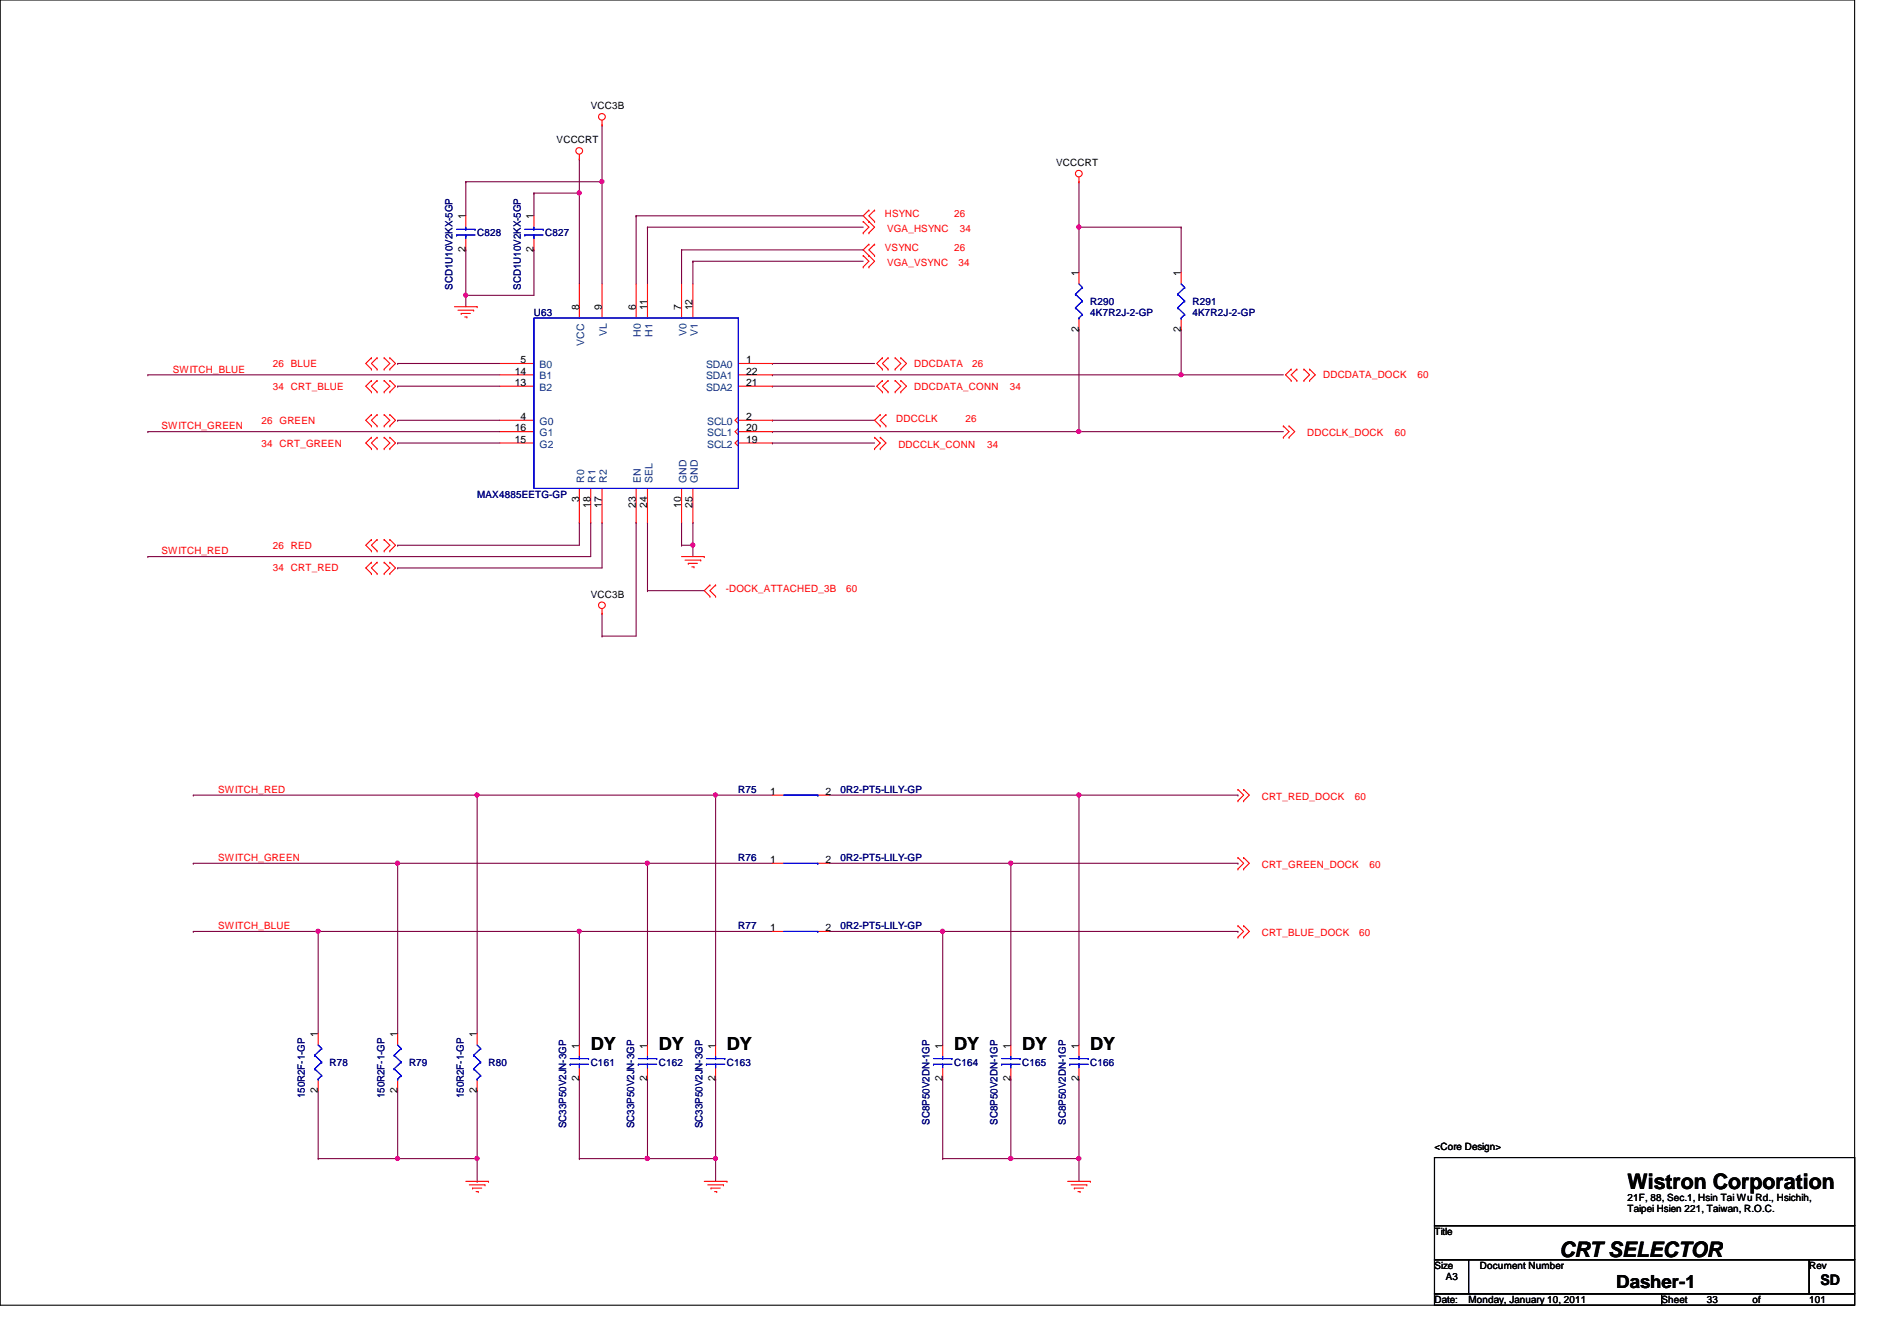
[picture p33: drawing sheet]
<svg xmlns="http://www.w3.org/2000/svg" width="297mm" height="210mm" viewBox="0 0 297 210" stroke-linecap="round" stroke-linejoin="round" font-family="sans-serif">
<defs><g id="words">
<g font-size="3.3">
<text x="254.8" y="186.1">Wistron Corporation</text>
<text x="244.2" y="196.7">CRT SELECTOR</text>
</g>
<g font-size="2.8">
<text x="92.5" y="164.4">DY</text>
<text x="103.2" y="164.4">DY</text>
<text x="113.8" y="164.4">DY</text>
<text x="149.4" y="164.4">DY</text>
<text x="160.1" y="164.4">DY</text>
<text x="170.7" y="164.4">DY</text>
<text x="253.1" y="201.6">Dasher-1</text>
</g>
<text font-size="2.3" x="285.1" y="201.1">SD</text>
<g font-size="1.6">
<text x="92.5" y="17.1">VCC3B</text>
<text x="87.2" y="22.4">VCCCRT</text>
<text x="165.4" y="26">VCCCRT</text>
<text x="72.9" y="34.3" transform="rotate(-90 72.9 34.3)">1</text>
<text x="83.6" y="34.3" transform="rotate(-90 83.6 34.3)">1</text>
<text x="72.9" y="39.5" transform="rotate(-90 72.9 39.5)">2</text>
<text x="83.6" y="39.5" transform="rotate(-90 83.6 39.5)">2</text>
<text x="168.9" y="43.2" transform="rotate(-90 168.9 43.2)">1</text>
<text x="184.9" y="43.2" transform="rotate(-90 184.9 43.2)">1</text>
<text x="90.7" y="48.6" transform="rotate(-90 90.7 48.6)">8</text>
<text x="94.2" y="48.6" transform="rotate(-90 94.2 48.6)">9</text>
<text x="99.6" y="48.6" transform="rotate(-90 99.6 48.6)">6</text>
<text x="101.3" y="48.6" transform="rotate(-90 101.3 48.6)">11</text>
<text x="106.7" y="48.6" transform="rotate(-90 106.7 48.6)">7</text>
<text x="108.5" y="48.6" transform="rotate(-90 108.5 48.6)">12</text>
<text x="168.9" y="51.9" transform="rotate(-90 168.9 51.9)">2</text>
<text x="184.9" y="51.9" transform="rotate(-90 184.9 51.9)">2</text>
<text x="80.6" y="58.6">14</text>
<text x="81.5" y="56.9">5</text>
<text x="116.8" y="56.9">1</text>
<text x="116.8" y="58.6">22</text>
<text x="80.6" y="60.4">13</text>
<text x="81.5" y="65.7">4</text>
<text x="116.8" y="65.7">2</text>
<text x="116.8" y="60.4">21</text>
<text x="80.6" y="69.3">15</text>
<text x="80.6" y="67.5">16</text>
<text x="116.8" y="69.3">19</text>
<text x="116.8" y="67.5">20</text>
<text x="90.7" y="78.6" transform="rotate(-90 90.7 78.6)">3</text>
<text x="92.5" y="79.5" transform="rotate(-90 92.5 79.5)">18</text>
<text x="94.2" y="79.5" transform="rotate(-90 94.2 79.5)">17</text>
<text x="99.6" y="79.5" transform="rotate(-90 99.6 79.5)">23</text>
<text x="101.3" y="79.5" transform="rotate(-90 101.3 79.5)">24</text>
<text x="106.7" y="79.5" transform="rotate(-90 106.7 79.5)">10</text>
<text x="108.5" y="79.5" transform="rotate(-90 108.5 79.5)">25</text>
<text x="92.5" y="93.6">VCC3B</text>
<text x="120.6" y="124.4">1</text>
<text x="129.3" y="124.4">2</text>
<text x="120.6" y="135.1">1</text>
<text x="129.3" y="135.1">2</text>
<text x="120.6" y="145.8">1</text>
<text x="129.3" y="145.8">2</text>
<text x="49.8" y="162.3" transform="rotate(-90 49.8 162.3)">1</text>
<text x="62.2" y="162.3" transform="rotate(-90 62.2 162.3)">1</text>
<text x="74.7" y="162.3" transform="rotate(-90 74.7 162.3)">1</text>
<text x="90.7" y="164.1" transform="rotate(-90 90.7 164.1)">1</text>
<text x="101.3" y="164.1" transform="rotate(-90 101.3 164.1)">1</text>
<text x="112" y="164.1" transform="rotate(-90 112 164.1)">1</text>
<text x="147.6" y="164.1" transform="rotate(-90 147.6 164.1)">1</text>
<text x="158.2" y="164.1" transform="rotate(-90 158.2 164.1)">1</text>
<text x="168.9" y="164.1" transform="rotate(-90 168.9 164.1)">1</text>
<text x="49.8" y="171" transform="rotate(-90 49.8 171)">2</text>
<text x="62.2" y="171" transform="rotate(-90 62.2 171)">2</text>
<text x="74.7" y="171" transform="rotate(-90 74.7 171)">2</text>
<text x="90.7" y="169.2" transform="rotate(-90 90.7 169.2)">2</text>
<text x="101.3" y="169.2" transform="rotate(-90 101.3 169.2)">2</text>
<text x="112" y="169.2" transform="rotate(-90 112 169.2)">2</text>
<text x="147.6" y="169.2" transform="rotate(-90 147.6 169.2)">2</text>
<text x="158.2" y="169.2" transform="rotate(-90 158.2 169.2)">2</text>
<text x="168.9" y="169.2" transform="rotate(-90 168.9 169.2)">2</text>
<text x="224.6" y="180">&lt;Core Design&gt;</text>
<text x="254.8" y="189.8">Taipei Hsien 221, Taiwan, R.O.C.</text>
<text x="254.8" y="188">21F, 88, Sec.1, Hsin Tai Wu Rd., Hsichih,</text>
<text x="224.6" y="193.3">Title</text>
<text x="224.6" y="204">Date:</text>
<text x="224.6" y="198.6">Size</text>
<text x="226.4" y="200.4">A3</text>
<text x="229.9" y="204">Monday, January 10, 2011</text>
<text x="231.7" y="198.6">Document Number</text>
<text x="260.2" y="204">Sheet</text>
<text x="267.3" y="204">33</text>
<text x="274.4" y="204">of</text>
<text x="283.3" y="198.6">Rev</text>
<text x="283.3" y="204">101</text>
</g>
<g font-size="1.6" fill="#f00">
<text x="138.6" y="34">HSYNC</text>
<text x="149.4" y="34">26</text>
<text x="138.6" y="39.3">VSYNC</text>
<text x="138.9" y="36.3">VGA_HSYNC</text>
<text x="138.9" y="41.6">VGA_VSYNC</text>
<text x="149.4" y="39.3">26</text>
<text x="150.1" y="41.6">34</text>
<text x="150.3" y="36.3">34</text>
<text x="27" y="58.3">SWITCH_BLUE</text>
<text x="42.7" y="57.4">26</text>
<text x="45.5" y="57.4">BLUE</text>
<text x="143.2" y="57.4">DDCDATA</text>
<text x="152.2" y="57.4">26</text>
<text x="207.2" y="59.2">DDCDATA_DOCK</text>
<text x="221.9" y="59.2">60</text>
<text x="42.7" y="61">34 CRT_BLUE</text>
<text x="140.3" y="66">DDCCLK</text>
<text x="143.2" y="61">DDCDATA_CONN</text>
<text x="151.2" y="66">26</text>
<text x="158.1" y="61">34</text>
<text x="25.3" y="67.2">SWITCH_GREEN</text>
<text x="40.9" y="66.3">26 GREEN</text>
<text x="40.9" y="69.9">34 CRT_GREEN</text>
<text x="140.7" y="70.1">DDCCLK_CONN</text>
<text x="154.6" y="70.1">34</text>
<text x="204.7" y="68.3">DDCCLK_DOCK</text>
<text x="218.4" y="68.3">60</text>
<text x="25.3" y="86.8">SWITCH_RED</text>
<text x="42.7" y="89.5">34 CRT_RED</text>
<text x="42.7" y="85.9">26 RED</text>
<text x="113.7" y="92.7">-DOCK_ATTACHED_3B</text>
<text x="132.5" y="92.7">60</text>
<text x="34.2" y="124.1">SWITCH_RED</text>
<text x="197.6" y="125.2">CRT_RED_DOCK</text>
<text x="212.2" y="125.2">60</text>
<text x="34.2" y="134.8">SWITCH_GREEN</text>
<text x="197.6" y="135.8">CRT_GREEN_DOCK</text>
<text x="214.5" y="135.8">60</text>
<text x="34.2" y="145.5">SWITCH_BLUE</text>
<text x="197.6" y="146.5">CRT_BLUE_DOCK</text>
<text x="212.8" y="146.5">60</text>
</g>
<g font-size="1.6" fill="#000080">
<text x="74.7" y="37">C828</text>
<text x="85.4" y="37">C827</text>
<text x="70.9" y="45.3" transform="rotate(-90 70.9 45.3)">SCD1U10V2KX-5GP</text>
<text x="81.5" y="45.3" transform="rotate(-90 81.5 45.3)">SCD1U10V2KX-5GP</text>
<text x="170.7" y="47.7">R290</text>
<text x="186.7" y="47.7">R291</text>
<text x="83.6" y="49.4">U63</text>
<text x="170.7" y="49.4">4K7R2J-2-GP</text>
<text x="186.7" y="49.4">4K7R2J-2-GP</text>
<text x="74.7" y="77.9">MAX4885EETG-GP</text>
<text x="115.6" y="124.1">R75</text>
<text x="131.6" y="124.1">0R2-PT5-LILY-GP</text>
<text x="115.6" y="134.8">R76</text>
<text x="131.6" y="134.8">0R2-PT5-LILY-GP</text>
<text x="115.6" y="145.5">R77</text>
<text x="131.6" y="145.5">0R2-PT5-LILY-GP</text>
<text x="51.6" y="166.8">R78</text>
<text x="64" y="166.8">R79</text>
<text x="76.5" y="166.8">R80</text>
<text x="92.5" y="166.8">C161</text>
<text x="103.2" y="166.8">C162</text>
<text x="113.8" y="166.8">C163</text>
<text x="149.4" y="166.8">C164</text>
<text x="160.1" y="166.8">C165</text>
<text x="170.7" y="166.8">C166</text>
<text x="47.7" y="171.9" transform="rotate(-90 47.7 171.9)">150R2F-1-GP</text>
<text x="60.2" y="171.9" transform="rotate(-90 60.2 171.9)">150R2F-1-GP</text>
<text x="72.6" y="171.9" transform="rotate(-90 72.6 171.9)">150R2F-1-GP</text>
<text x="88.6" y="176.6" transform="rotate(-90 88.6 176.6)">SC33P50V2JN-3GP</text>
<text x="99.3" y="176.6" transform="rotate(-90 99.3 176.6)">SC33P50V2JN-3GP</text>
<text x="110" y="176.6" transform="rotate(-90 110 176.6)">SC33P50V2JN-3GP</text>
<text x="145.5" y="176" transform="rotate(-90 145.5 176)">SC8P50V2DN-1GP</text>
<text x="156.2" y="176" transform="rotate(-90 156.2 176)">SC8P50V2DN-1GP</text>
<text x="166.9" y="176" transform="rotate(-90 166.9 176)">SC8P50V2DN-1GP</text>
</g>
<g font-size="1.6" fill="#004080">
<text x="95" y="52.7" transform="rotate(-90 95 52.7)">VL</text>
<text x="100.4" y="52.7" transform="rotate(-90 100.4 52.7)">H0</text>
<text x="102.1" y="52.7" transform="rotate(-90 102.1 52.7)">H1</text>
<text x="107.5" y="52.7" transform="rotate(-90 107.5 52.7)">V0</text>
<text x="109.3" y="52.7" transform="rotate(-90 109.3 52.7)">V1</text>
<text x="84.5" y="57.6">B0</text>
<text x="84.5" y="59.4">B1</text>
<text x="91.5" y="54.1" transform="rotate(-90 91.5 54.1)">VCC</text>
<text x="110.6" y="57.6">SDA0</text>
<text x="110.6" y="59.4">SDA1</text>
<text x="84.5" y="61.2">B2</text>
<text x="110.6" y="61.2">SDA2</text>
<text x="84.5" y="66.5">G0</text>
<text x="84.5" y="70.1">G2</text>
<text x="84.5" y="68.3">G1</text>
<text x="110.7" y="66.5">SCL0</text>
<text x="110.7" y="70.1">SCL2</text>
<text x="110.7" y="68.3">SCL1</text>
<text x="91.5" y="75.6" transform="rotate(-90 91.5 75.6)">R0</text>
<text x="93.3" y="75.6" transform="rotate(-90 93.3 75.6)">R1</text>
<text x="95" y="75.6" transform="rotate(-90 95 75.6)">R2</text>
<text x="100.4" y="75.6" transform="rotate(-90 100.4 75.6)">EN</text>
<text x="102.1" y="75.6" transform="rotate(-90 102.1 75.6)">SEL</text>
<text x="107.5" y="75.6" transform="rotate(-90 107.5 75.6)">GND</text>
<text x="109.3" y="75.6" transform="rotate(-90 109.3 75.6)">GND</text>
</g>
</g></defs>
<path d="M0 0h290.4v204.3h-290.4z" fill="none" stroke="#000" stroke-width=".17"/>
<path d="M101.4 135.1h.1M101.4 135.1h19.5M112.1 124.5h.1M112.1 124.5h8.8" fill="none" stroke="#800040" stroke-width=".17"/>
<circle cx="101.4" cy="135.1" r=".32" fill="#f0f"/>
<circle cx="101.4" cy="135.1" r=".32" fill="none" stroke="#f0f" stroke-width=".17"/>
<path d="M90.7 145.8h30.2M90.7 145.8h.1" fill="none" stroke="#800040" stroke-width=".17"/>
<circle cx="90.7" cy="145.8" r=".32" fill="#f0f"/>
<circle cx="90.7" cy="145.8" r=".32" fill="none" stroke="#f0f" stroke-width=".17"/>
<path d="M129.8 124.5h39.1M129.8 135.1h28.5M158.3 135.1h.1M168.9 124.5h.1" fill="none" stroke="#800040" stroke-width=".17"/>
<circle cx="158.3" cy="135.1" r=".32" fill="#f0f"/>
<circle cx="158.3" cy="135.1" r=".32" fill="none" stroke="#f0f" stroke-width=".17"/>
<path d="M129.8 145.8h17.8M147.6 145.8h.1" fill="none" stroke="#800040" stroke-width=".17"/>
<circle cx="147.6" cy="145.8" r=".32" fill="#f0f"/>
<circle cx="147.6" cy="145.8" r=".32" fill="none" stroke="#f0f" stroke-width=".17"/>
<path d="M49.8 145.8h.1M49.8 145.8v16" fill="none" stroke="#800040" stroke-width=".17"/>
<circle cx="49.8" cy="145.8" r=".32" fill="#f0f"/>
<circle cx="49.8" cy="145.8" r=".32" fill="none" stroke="#f0f" stroke-width=".17"/>
<g fill="none" stroke="#800040" stroke-width=".17">
<path d="M30.3 135.1h.1M30.3 124.5h.1M30.3 124.5h44.4M30.3 135.1h32M62.3 135.1h.1M62.3 135.1v26.7M74.7 124.5h.1M74.7 124.5v37.3M30.3 145.8h.1M30.3 145.8h19.5M49.8 170.7v10.7M49.8 181.4h.1"/>
<path d="M49.8 181.4h12.5M62.3 181.4h.1"/>
</g>
<circle cx="62.2" cy="181.3" r=".32" fill="#f0f"/>
<circle cx="62.2" cy="181.3" r=".32" fill="none" stroke="#f0f" stroke-width=".17"/>
<path d="M62.3 170.7v10.7M74.7 170.7h.1M74.7 170.7v10.7M62.3 181.4h.1M62.3 181.4h12.4M74.7 181.4h.1" fill="none" stroke="#800040" stroke-width=".17"/>
<circle cx="74.7" cy="181.3" r=".32" fill="#f0f"/>
<circle cx="74.7" cy="181.3" r=".32" fill="none" stroke="#f0f" stroke-width=".17"/>
<path d="M62.3 135.1h39.1M62.3 135.1h.1M101.4 135.1h.1M101.4 135.1v28.5M49.8 145.8h40.9M49.8 145.8h.1M90.7 145.8h.1M90.7 145.8v17.8M74.7 184.9h.1M74.7 181.4v3.5" fill="none" stroke="#800040" stroke-width=".17"/>
<circle cx="62.2" cy="135.1" r=".32" fill="#f0f"/>
<circle cx="62.2" cy="135.1" r=".32" fill="none" stroke="#f0f" stroke-width=".17"/>
<path d="M112.1 124.5h.1M112.1 124.5v39.1" fill="none" stroke="#800040" stroke-width=".17"/>
<circle cx="112" cy="124.4" r=".32" fill="#f0f"/>
<circle cx="112" cy="124.4" r=".32" fill="none" stroke="#f0f" stroke-width=".17"/>
<path d="M74.7 124.5h37.4M74.7 124.5h.1" fill="none" stroke="#800040" stroke-width=".17"/>
<circle cx="74.7" cy="124.4" r=".32" fill="#f0f"/>
<circle cx="74.7" cy="124.4" r=".32" fill="none" stroke="#f0f" stroke-width=".17"/>
<path d="M90.7 168.9v12.5M90.7 181.4h.1M90.7 181.4h10.7M101.4 181.4h.1" fill="none" stroke="#800040" stroke-width=".17"/>
<circle cx="101.4" cy="181.3" r=".32" fill="#f0f"/>
<circle cx="101.4" cy="181.3" r=".32" fill="none" stroke="#f0f" stroke-width=".17"/>
<path d="M112.1 181.4h.1M112.1 181.4v3.5" fill="none" stroke="#800040" stroke-width=".17"/>
<circle cx="112" cy="181.3" r=".32" fill="#f0f"/>
<circle cx="112" cy="181.3" r=".32" fill="none" stroke="#f0f" stroke-width=".17"/>
<path d="M101.4 168.9h.1M101.4 168.9v12.5M101.4 181.4h10.7M101.4 181.4h.1" fill="none" stroke="#800040" stroke-width=".17"/>
<circle cx="101.4" cy="181.3" r=".32" fill="#f0f"/>
<circle cx="101.4" cy="181.3" r=".32" fill="none" stroke="#f0f" stroke-width=".17"/>
<path d="M158.3 135.1h.1M158.3 135.1v28.5M168.9 124.5h.1M168.9 124.5v39.1M112.1 168.9h.1M112.1 168.9v12.5" fill="none" stroke="#800040" stroke-width=".17"/>
<circle cx="168.9" cy="124.4" r=".32" fill="#f0f"/>
<circle cx="168.9" cy="124.4" r=".32" fill="none" stroke="#f0f" stroke-width=".17"/>
<path d="M147.6 168.9v12.5M168.9 168.9h.1M168.9 168.9v12.5M147.6 181.4h.1M147.6 181.4h10.7M158.3 181.4h.1" fill="none" stroke="#800040" stroke-width=".17"/>
<circle cx="158.3" cy="181.3" r=".32" fill="#f0f"/>
<circle cx="158.3" cy="181.3" r=".32" fill="none" stroke="#f0f" stroke-width=".17"/>
<path d="M168.9 181.4h.1M168.9 181.4v3.5" fill="none" stroke="#800040" stroke-width=".17"/>
<circle cx="168.9" cy="181.3" r=".32" fill="#f0f"/>
<circle cx="168.9" cy="181.3" r=".32" fill="none" stroke="#f0f" stroke-width=".17"/>
<path d="M147.6 145.8h.1M147.6 145.8v17.8M158.3 168.9h.1M158.3 168.9v12.5M158.3 181.4h10.6M158.3 181.4h.1" fill="none" stroke="#800040" stroke-width=".17"/>
<circle cx="158.3" cy="181.3" r=".32" fill="#f0f"/>
<circle cx="158.3" cy="181.3" r=".32" fill="none" stroke="#f0f" stroke-width=".17"/>
<path d="M108.5 85.3h.1M108.5 85.3v1.8M158.3 135.1h35.5M168.9 124.5h24.9M193.8 135.1h.1M193.8 124.5h.1M147.6 145.8h46.2M193.8 145.8h.1" fill="none" stroke="#800040" stroke-width=".17"/>
<circle cx="108.5" cy="85.3" r=".32" fill="#f0f"/>
<circle cx="108.5" cy="85.3" r=".32" fill="none" stroke="#f0f" stroke-width=".17"/>
<path d="M90.7 30.2h.1M90.7 30.2v14.2M106.7 81.8h.1M106.7 85.3h.1M106.7 81.8v3.5M106.7 85.3h1.8" fill="none" stroke="#800040" stroke-width=".17"/>
<circle cx="90.7" cy="30.2" r=".32" fill="#f0f"/>
<circle cx="90.7" cy="30.2" r=".32" fill="none" stroke="#f0f" stroke-width=".17"/>
<path d="M94.3 28.4h.1M94.3 28.4v16" fill="none" stroke="#800040" stroke-width=".17"/>
<circle cx="94.2" cy="28.4" r=".32" fill="#f0f"/>
<circle cx="94.2" cy="28.4" r=".32" fill="none" stroke="#f0f" stroke-width=".17"/>
<path d="M120.9 56.9h16M120.9 56.9h.1M185 58.7h16M185 58.7h.1" fill="none" stroke="#800040" stroke-width=".17"/>
<circle cx="184.9" cy="58.6" r=".32" fill="#f0f"/>
<circle cx="184.9" cy="58.6" r=".32" fill="none" stroke="#f0f" stroke-width=".17"/>
<path d="M120.9 60.5h16M120.9 65.8h16M120.9 60.5h.1M120.9 65.8h.1M168.9 67.6h.1M168.9 67.6h32.1" fill="none" stroke="#800040" stroke-width=".17"/>
<circle cx="168.9" cy="67.5" r=".32" fill="#f0f"/>
<circle cx="168.9" cy="67.5" r=".32" fill="none" stroke="#f0f" stroke-width=".17"/>
<g fill="none" stroke="#800040" stroke-width=".17">
<path d="M83.6 39.1h.1M83.6 39.1v7.1h-10.7M23.2 58.7h.1M23.2 58.7h55.1M62.3 56.9h.1M62.3 56.9h16M72.9 46.2h.1M23.2 67.6h.1M23.2 67.6h55.1M62.3 60.5h.1M62.3 65.8h.1M62.3 69.3h.1"/>
<path d="M62.3 69.3h16M62.3 60.5h16M62.3 65.8h16M120.9 69.3h16M120.9 69.3h.1"/>
</g>
<circle cx="72.9" cy="46.2" r=".32" fill="#f0f"/>
<circle cx="72.9" cy="46.2" r=".32" fill="none" stroke="#f0f" stroke-width=".17"/>
<g fill="none" stroke="#800040" stroke-width=".17">
<path d="M94.3 19.6h.1M94.3 19.6v8.8h-21.4M72.9 28.4h.1M72.9 28.4v5.4M83.6 30.2h.1M83.6 30.2v3.6M90.7 24.9h.1M90.7 24.9v5.3h-7.1M99.6 33.8h.1M99.6 33.8v10.6M99.6 33.8h35.6M101.4 35.6h.1"/>
<path d="M101.4 35.6v8.8M101.4 35.6h33.8M106.7 39.1h.1M106.7 39.1v5.3M106.7 39.1h28.5M168.9 35.6h.1M168.9 35.6v7.1M72.9 46.2h.1M72.9 46.2v1.8M108.5 40.9h.1M108.5 40.9v3.5M108.5 40.9h26.7"/>
<path d="M23.2 87.1h.1M62.3 85.3h.1M62.3 88.9h.1M90.7 81.8h.1M90.7 81.8v3.5h-28.4M92.5 81.8h.1M92.5 81.8v5.3h-69.3M94.3 81.8h.1M94.3 99.6h.1M94.3 96h.1M94.3 81.8v7.1h-32M94.3 96v3.6"/>
<path d="M99.6 81.8h.1M99.6 81.8v17.8h-5.3M101.4 81.8h.1M101.4 92.5h.1M101.4 81.8v10.7M101.4 92.5h8.9"/>
</g>
<circle cx="168.9" cy="35.5" r=".32" fill="#f0f"/>
<circle cx="168.9" cy="35.5" r=".32" fill="none" stroke="#f0f" stroke-width=".17"/>
<g fill="none" stroke="#800040" stroke-width=".17">
<path d="M72.9 39.1h.1M72.9 39.1v7.1M168.9 35.6h.1M168.9 28.4h.1M168.9 28.4v7.2M168.9 35.6h16.1M185 35.6h.1M185 35.6v7.1M120.9 58.7h.1M168.9 51.6h.1M168.9 51.6v16h-48M185 51.6h.1"/>
<path d="M185 51.6v7.1h-64.1M120.9 67.6h.1M108.5 81.8h.1M108.5 81.8v3.5"/>
</g>
<g fill="none" stroke="#f00" stroke-width=".17">
<path d="M94.3 19.6h.1M94.3 18.8v.8M72.9 33.8v1.8M72.9 37.3v1.8M83.6 33.8v1.8M83.6 37.3v1.8M90.7 24.9h.1M90.7 24.2v.7M135.2 34.7l.9 .9-.9 .8M135.2 34.7h.1M135.2 36.4h.1M136.1 34.7h.1"/>
<path d="M136.1 32.9h.1M136.1 36.4h.1M136.1 38.2h.1M136.1 32.9l-.9 .9 1.7 1.8-.8 .8M136.1 38.2l-.9 .9 1.7 1.8-.8 .9M136.9 32.9h.1M136.9 34.7h.1M136.9 38.2h.1M136.9 32.9l-.8 .9 .8 .9M136.9 38.2l-.8 .9 .8 .9M168.9 28.4h.1M168.9 27.7v.7"/>
<path d="M58.2 56l-.9 .9 .9 .9M58.2 59.6l-.9 .9 .9 .8M58.2 57.8h.1M58.2 56h.1M58.2 59.6h.1M59.1 56h.1M59.1 57.8h.1M59.1 59.6h.1M59.1 56l-.9 .9 .9 .9M59.1 59.6l-.9 .9 .9 .8M60.2 56l.8 .9-.8 .9M60.2 59.6l.8 .9-.8 .8"/>
<path d="M60.2 57.8h.1M60.2 56h.1M60.2 59.6h.1M61 57.8h.1M61 56h.1M61 59.6h.1M61 56l.9 .9-.9 .9M61 59.6l.9 .9-.9 .8M71.2 48h3.5M71.7 48.6h2.5M72.2 49.1h.1M72.2 49.1h1.5"/>
<path d="M72.8 49.6h.3M73.1 49.6h.1M74.2 48.6h.1M74.7 48h.1M78.3 56.9h5.3M78.3 58.7h5.3M90.7 44.4v5.4M94.3 44.4v5.4M99.6 44.4v5.4M101.4 44.4v5.4M106.7 44.4v5.4M108.5 44.4v5.4"/>
<path d="M115.6 56.9h5.3M115.6 58.7h5.3M135.2 40l.9 .9-.9 .9M135.2 40h.1M135.2 41.8h.1M136.1 40h.1M136.1 41.8h.1M136.9 40h.1M138.2 57.8h.1M138.2 56h.1M138.2 59.6h.1M138.2 56l-.9 .9 .9 .9"/>
<path d="M138.2 59.6l-.9 .9 .9 .8M139.1 57.8h.1M139.1 56h.1M139.1 59.6h.1M139.1 56l-.9 .9 .9 .9M139.1 59.6l-.9 .9 .9 .8M140.2 56l.9 .9-.9 .9M140.2 59.6l.9 .9-.9 .8M140.2 56h.1M140.2 57.8h.1M140.2 59.6h.1M141.1 56l.8 .9-.8 .9"/>
<path d="M141.1 59.6l.8 .9-.8 .8M141.1 57.8h.1M141.1 56h.1M141.1 59.6h.1M168.9 42.7v1.7M168.9 49.8v1.8M185 42.7v1.7M185 49.8v1.8M202.2 59.6h.1M202.2 57.8h.1M202.2 57.8l-.9 .9 .9 .9M203.1 57.8l-.9 .9 .9 .9"/>
<path d="M203.1 59.6h.1M203.1 57.8h.1M204.2 57.8h.1M204.2 59.6h.1M204.2 57.8l.9 .9-.9 .9M205.1 59.6h.1M205.1 57.8h.1M205.1 57.8l.8 .9-.8 .9M58.2 64.9l-.9 .9 .9 .9M58.2 68.5l-.9 .8 .9 .9M58.2 66.7h.1M58.2 64.9h.1"/>
<path d="M58.2 61.3h.1M58.2 70.2h.1M58.2 68.5h.1M59.1 64.9h.1M59.1 66.7h.1M59.1 61.3h.1M59.1 68.5h.1M59.1 70.2h.1M59.1 64.9l-.9 .9 .9 .9M59.1 68.5l-.9 .8 .9 .9M60.2 64.9l.8 .9-.8 .9M60.2 68.5l.8 .8-.8 .9"/>
<path d="M60.2 66.7h.1M60.2 64.9h.1M60.2 61.3h.1M60.2 70.2h.1M60.2 68.5h.1M61 66.7h.1M61 64.9h.1M61 61.3h.1M61 70.2h.1M61 68.5h.1M61 64.9l.9 .9-.9 .9M61 68.5l.9 .8-.9 .9"/>
<path d="M78.3 65.8h5.3M78.3 60.5h5.3M78.3 69.3h5.3M78.3 67.6h5.3M90.7 76.5v5.3M92.5 76.5v5.3M94.3 76.5v5.3M99.6 76.5v5.3M101.4 76.5v5.3M106.7 76.5v5.3M108.5 76.5v5.3M115.6 65.3l-.5 .5 .5 .5"/>
<path d="M115.6 65.8h5.3M115.6 60.5h5.3M115.6 69.3h5.3M115.6 67.6h5.3M115.6 68.8l-.5 .5 .5 .5M115.6 67.1l-.5 .5 .5 .5M136.9 68.5h.1M136.9 70.2h.1M136.9 68.5l.9 .8-.9 .9M137.8 64.9l-.9 .9 .9 .9M137.8 68.5l.9 .8-.9 .9M137.8 66.7h.1"/>
<path d="M137.8 64.9h.1M137.8 68.5h.1M137.8 70.2h.1M138.2 61.3h.1M138.7 64.9h.1M138.7 66.7h.1M138.7 64.9l-.9 .9 .9 .9M139.1 61.3h.1M140.2 61.3h.1M141.1 61.3h.1M201 66.7h.1M201 68.5h.1"/>
<path d="M201 66.7l.8 .9-.8 .9M201.8 66.7l.9 .9-.9 .9M201.8 66.7h.1M201.8 68.5h.1M58.2 84.5l-.9 .8 .9 .9M58.2 88l-.9 .9 .9 .9M58.2 86.2h.1M58.2 84.5h.1M58.2 89.8h.1M58.2 88h.1M59.1 84.5h.1M59.1 86.2h.1"/>
<path d="M59.1 88h.1M59.1 89.8h.1M59.1 84.5l-.9 .8 .9 .9M59.1 88l-.9 .9 .9 .9M60.2 84.5l.8 .8-.8 .9M60.2 88l.8 .9-.8 .9M60.2 86.2h.1M60.2 84.5h.1M60.2 89.8h.1M60.2 88h.1M61 86.2h.1M61 84.5h.1"/>
<path d="M61 89.8h.1M61 88h.1M61 84.5l.9 .8-.9 .9M61 88l.9 .9-.9 .9M94.3 96h.1M94.3 95.3v.7M106.7 87.1h3.6M107.3 87.7h2.4M107.8 88.2h.1M107.8 88.2h1.4M108.3 88.7h.4M108.7 88.7h.1"/>
<path d="M109.7 87.7h.1M110.3 87.1h.1M111.2 93.3h.1M111.2 91.6h.1M111.2 91.6l-.9 .9 .9 .8M112.1 91.6h.1M112.1 93.3h.1M112.1 91.6l-.9 .9 .9 .8M120.9 124.5h1.8M120.9 135.1h1.8M128.1 124.5h1.7M128.1 135.1h1.7"/>
<path d="M193.8 123.6l.9 .9-.9 .8M193.8 134.2l.9 .9-.9 .9M193.8 123.6h.1M193.8 125.3h.1M193.8 134.2h.1M193.8 136h.1M194.7 123.6h.1M194.7 125.3h.1M194.7 134.2h.1M194.7 136h.1M194.7 123.6l.9 .9-.9 .8M194.7 134.2l.9 .9-.9 .9"/>
<path d="M120.9 145.8h1.8M128.1 145.8h1.7M193.8 144.9l.9 .9-.9 .9M193.8 144.9h.1M193.8 146.7h.1M194.7 144.9h.1M194.7 146.7h.1M194.7 144.9l.9 .9-.9 .9M49.8 161.8v1.8M49.8 168.9v1.8M62.3 161.8v1.8M62.3 168.9v1.8"/>
<path d="M74.7 161.8v1.8M74.7 168.9v1.8M90.7 163.6v1.8M90.7 167.1v1.8M101.4 163.6v1.8M101.4 167.1v1.8M112.1 163.6v1.8M112.1 167.1v1.8M147.6 163.6v1.8M147.6 167.1v1.8M158.3 163.6v1.8M158.3 167.1v1.8"/>
<path d="M168.9 163.6v1.8M168.9 167.1v1.8M72.9 184.9h3.6M73.5 185.5h2.4M74 186h.1M74 186h1.4M74.5 186.5h.4M74.9 186.5h.1M75.9 185.5h.1M76.5 184.9h.1M110.3 184.9h3.5M110.8 185.5h2.5"/>
<path d="M111.3 186h1.5M111.3 186h.1M111.9 186.5h.3M112.2 186.5h.1M113.3 185.5h.1M113.8 184.9h.1M167.2 184.9h3.5M167.7 185.5h2.5M168.2 186h1.5M168.2 186h.1M168.8 186.5h.3M169.1 186.5h.1"/>
<path d="M170.2 185.5h.1M170.7 184.9h.1"/>
<circle cx="94.3" cy="18.3" r=".52"/>
<circle cx="90.7" cy="23.6" r=".52"/>
<circle cx="168.9" cy="27.2" r=".52"/>
<circle cx="94.3" cy="94.7" r=".52"/>
</g>
<path d="M224.6 181.2h65.8v10.7h-65.8zM224.6 191.9h65.8v5.3h-65.8zM224.6 197.2h5.4v5.3h-5.4zM230 197.2h53.3v5.3h-53.3zM283.3 197.2h7.1v5.3h-7.1zM224.6 202.5h35.6v1.8h-35.6zM260.2 202.5h30.2v1.8h-30.2z" fill="none" stroke="#000" stroke-width=".17"/>
<g fill="none" stroke="#00f" stroke-width=".17">
<path d="M71.5 36.8h.1M71.5 35.9h2.9M71.5 36.8h2.9M72.9 35.9h.1M72.9 36.8h.1M72.9 35.6v.3M72.9 36.8v.5M74.4 35.9h.1M82.2 36.8h.1M82.2 35.9h2.8M82.2 36.8h2.8M83.6 35.9h.1"/>
<path d="M83.6 36.8h.1M83.6 35.6v.3M83.6 36.8v.5M85 35.9h.1M83.6 49.8h32v26.7h-32zM168.4 46.1h.1M168.4 48.2h.1M168.4 46.1l1.1 1M168.4 48.2l1.1 1M168.9 49.8h.1M168.9 44.4l.6 .6M169.5 45h.1"/>
<path d="M169.5 47.1h.1M169.5 49.2h.1M169.5 49.2l-.6 .6M169.5 45l-1.1 1.1M169.5 47.1l-1.1 1.1M184.4 46.1h.1M184.4 48.2h.1M184.4 46.1l1.1 1M184.4 48.2l1.1 1M185 49.8h.1M185 44.4l.5 .6M185.5 45h.1"/>
<path d="M185.5 47.1h.1M185.5 49.2h.1M185.5 45l-1.1 1.1M185.5 47.1l-1.1 1.1M185.5 49.2l-.5 .6M122.7 124.5h5.4M122.7 135.1h5.4M128.1 124.5h.1M128.1 135.1h.1M122.7 145.8h5.4M128.1 145.8h.1M49.3 165.2h.1"/>
<path d="M49.3 167.3h.1M49.3 165.2l1.1 1M49.3 167.3l1.1 1.1M49.8 168.9h.1M49.8 163.6l.6 .5M50.4 164.1h.1M50.4 166.2h.1M50.4 168.4h.1M50.4 164.1l-1.1 1.1M50.4 166.2l-1.1 1.1M50.4 168.4l-.6 .5M61.7 165.2h.1"/>
<path d="M61.7 167.3h.1M61.7 165.2l1.1 1M61.7 167.3l1.1 1.1M62.3 168.9h.1M62.3 163.6l.5 .5M62.8 164.1h.1M62.8 166.2h.1M62.8 168.4h.1M62.8 164.1l-1.1 1.1M62.8 166.2l-1.1 1.1M62.8 168.4l-.5 .5M74.2 165.2h.1"/>
<path d="M74.2 167.3h.1M74.2 165.2l1.1 1M74.2 167.3l1.1 1.1M74.7 168.9h.1M74.7 163.6l.6 .5M75.3 164.1h.1M75.3 166.2h.1M75.3 168.4h.1M75.3 164.1l-1.1 1.1M75.3 166.2l-1.1 1.1M75.3 168.4l-.6 .5M89.3 166.6h2.9"/>
<path d="M89.3 166.6h.1M89.3 165.7h2.9M90.7 165.7h.1M90.7 166.6h.1M90.7 165.4v.3M90.7 166.6v.5M92.2 165.7h.1M99.9 166.6h.1M99.9 165.7h2.9M99.9 166.6h2.9M101.4 165.7h.1M101.4 166.6h.1"/>
<path d="M101.4 165.4v.3M101.4 166.6v.5M102.8 165.7h.1M110.6 166.6h.1M110.6 165.7h2.9M110.6 166.6h2.9M112.1 165.7h.1M112.1 166.6h.1M112.1 165.4v.3M112.1 166.6v.5M113.5 165.7h.1M146.2 166.6h.1"/>
<path d="M146.2 165.7h2.9M146.2 166.6h2.9M147.6 165.7h.1M147.6 166.6h.1M147.6 165.4v.3M147.6 166.6v.5M149.1 165.7h.1M156.8 166.6h2.9M156.8 166.6h.1M156.8 165.7h2.9M158.3 165.7h.1M158.3 166.6h.1"/>
<path d="M158.3 165.4v.3M158.3 166.6v.5M159.7 165.7h.1M167.5 166.6h.1M167.5 165.7h2.9M167.5 166.6h2.9M168.9 165.7h.1M168.9 166.6h.1M168.9 165.4v.3M168.9 166.6v.5M170.4 165.7h.1"/>
</g>
<circle cx="101.4" cy="135.1" r=".32" fill="#f0f"/>
<circle cx="101.4" cy="135.1" r=".32" fill="none" stroke="#f0f" stroke-width=".17"/>
<circle cx="90.7" cy="145.8" r=".32" fill="#f0f"/>
<circle cx="90.7" cy="145.8" r=".32" fill="none" stroke="#f0f" stroke-width=".17"/>
<circle cx="158.3" cy="135.1" r=".32" fill="#f0f"/>
<circle cx="158.3" cy="135.1" r=".32" fill="none" stroke="#f0f" stroke-width=".17"/>
<circle cx="147.6" cy="145.8" r=".32" fill="#f0f"/>
<circle cx="147.6" cy="145.8" r=".32" fill="none" stroke="#f0f" stroke-width=".17"/>
<circle cx="49.8" cy="145.8" r=".32" fill="#f0f"/>
<circle cx="49.8" cy="145.8" r=".32" fill="none" stroke="#f0f" stroke-width=".17"/>
<circle cx="62.2" cy="181.3" r=".32" fill="#f0f"/>
<circle cx="62.2" cy="181.3" r=".32" fill="none" stroke="#f0f" stroke-width=".17"/>
<circle cx="74.7" cy="181.3" r=".32" fill="#f0f"/>
<circle cx="74.7" cy="181.3" r=".32" fill="none" stroke="#f0f" stroke-width=".17"/>
<circle cx="62.2" cy="135.1" r=".32" fill="#f0f"/>
<circle cx="62.2" cy="135.1" r=".32" fill="none" stroke="#f0f" stroke-width=".17"/>
<circle cx="112" cy="124.4" r=".32" fill="#f0f"/>
<circle cx="112" cy="124.4" r=".32" fill="none" stroke="#f0f" stroke-width=".17"/>
<circle cx="74.7" cy="124.4" r=".32" fill="#f0f"/>
<circle cx="74.7" cy="124.4" r=".32" fill="none" stroke="#f0f" stroke-width=".17"/>
<circle cx="101.4" cy="181.3" r=".32" fill="#f0f"/>
<circle cx="101.4" cy="181.3" r=".32" fill="none" stroke="#f0f" stroke-width=".17"/>
<circle cx="112" cy="181.3" r=".32" fill="#f0f"/>
<circle cx="112" cy="181.3" r=".32" fill="none" stroke="#f0f" stroke-width=".17"/>
<circle cx="101.4" cy="181.3" r=".32" fill="#f0f"/>
<circle cx="101.4" cy="181.3" r=".32" fill="none" stroke="#f0f" stroke-width=".17"/>
<circle cx="168.9" cy="124.4" r=".32" fill="#f0f"/>
<circle cx="168.9" cy="124.4" r=".32" fill="none" stroke="#f0f" stroke-width=".17"/>
<circle cx="158.3" cy="181.3" r=".32" fill="#f0f"/>
<circle cx="158.3" cy="181.3" r=".32" fill="none" stroke="#f0f" stroke-width=".17"/>
<circle cx="168.9" cy="181.3" r=".32" fill="#f0f"/>
<circle cx="168.9" cy="181.3" r=".32" fill="none" stroke="#f0f" stroke-width=".17"/>
<circle cx="158.3" cy="181.3" r=".32" fill="#f0f"/>
<circle cx="158.3" cy="181.3" r=".32" fill="none" stroke="#f0f" stroke-width=".17"/>
<circle cx="108.5" cy="85.3" r=".32" fill="#f0f"/>
<circle cx="108.5" cy="85.3" r=".32" fill="none" stroke="#f0f" stroke-width=".17"/>
<circle cx="90.7" cy="30.2" r=".32" fill="#f0f"/>
<circle cx="90.7" cy="30.2" r=".32" fill="none" stroke="#f0f" stroke-width=".17"/>
<circle cx="94.2" cy="28.4" r=".32" fill="#f0f"/>
<circle cx="94.2" cy="28.4" r=".32" fill="none" stroke="#f0f" stroke-width=".17"/>
<circle cx="184.9" cy="58.6" r=".32" fill="#f0f"/>
<circle cx="184.9" cy="58.6" r=".32" fill="none" stroke="#f0f" stroke-width=".17"/>
<circle cx="168.9" cy="67.5" r=".32" fill="#f0f"/>
<circle cx="168.9" cy="67.5" r=".32" fill="none" stroke="#f0f" stroke-width=".17"/>
<circle cx="72.9" cy="46.2" r=".32" fill="#f0f"/>
<circle cx="72.9" cy="46.2" r=".32" fill="none" stroke="#f0f" stroke-width=".17"/>
<circle cx="168.9" cy="35.5" r=".32" fill="#f0f"/>
<circle cx="168.9" cy="35.5" r=".32" fill="none" stroke="#f0f" stroke-width=".17"/>
<use href="#words"/>
</svg>
